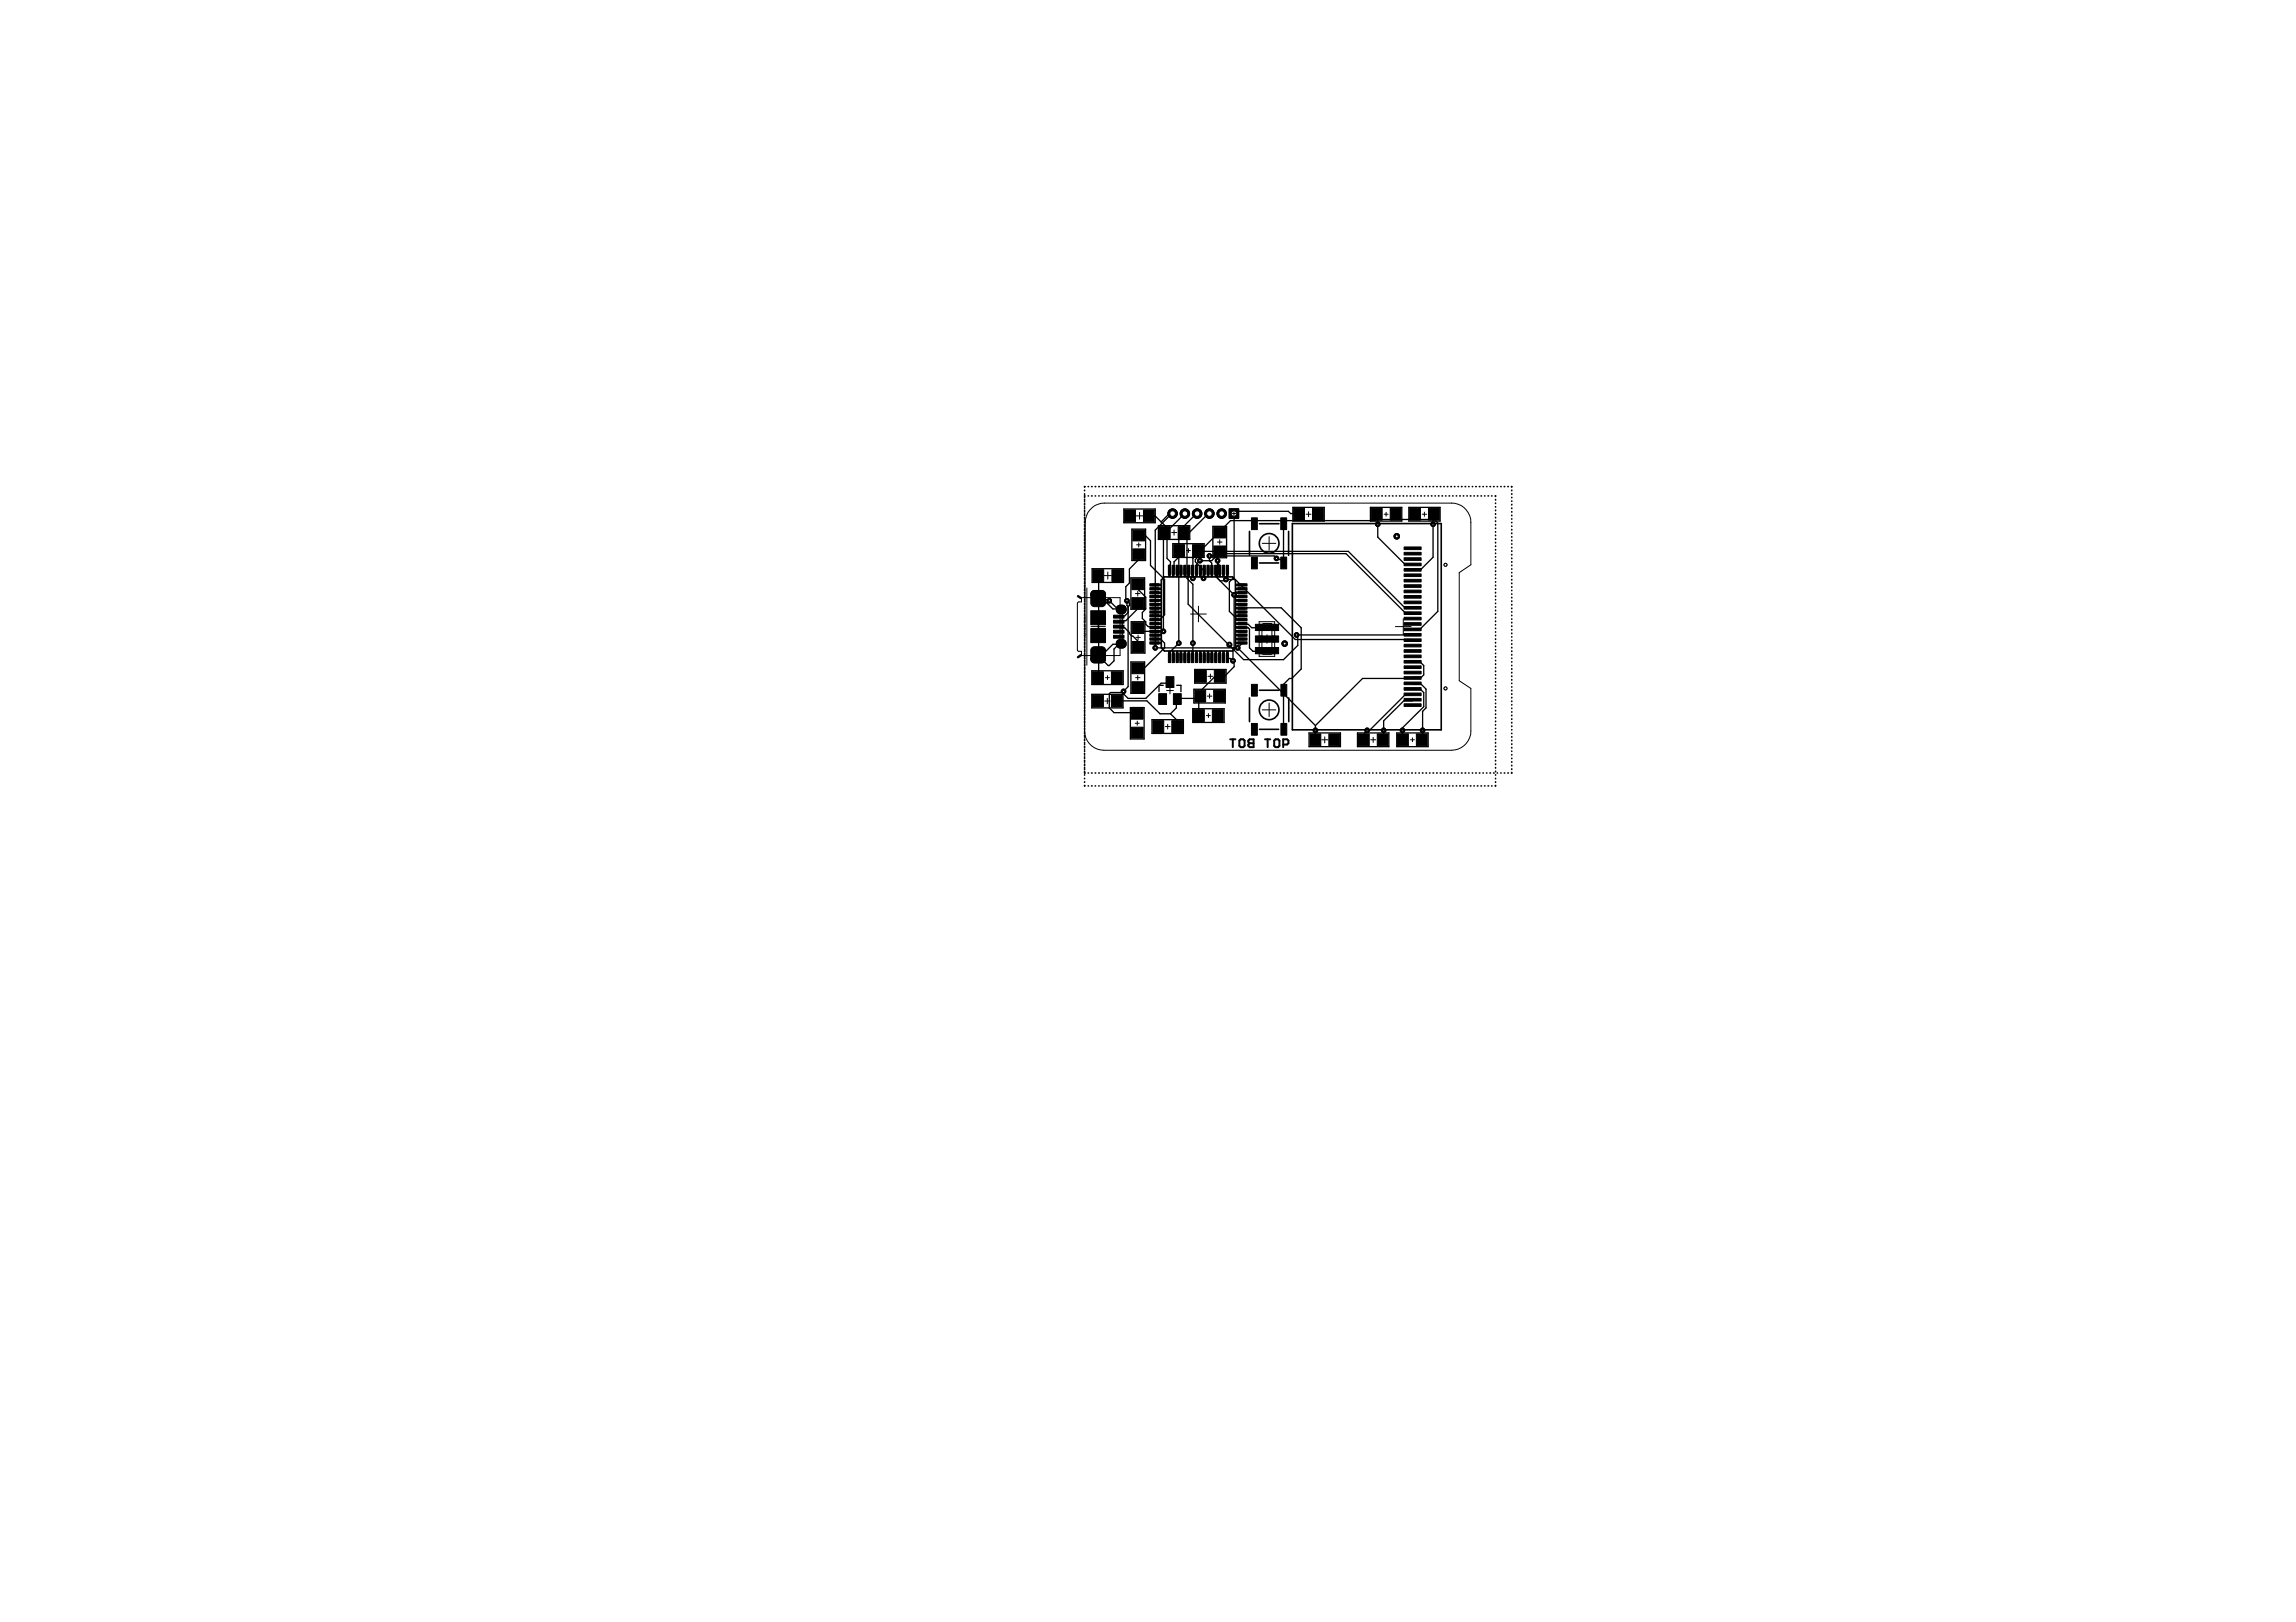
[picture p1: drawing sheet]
<svg xmlns="http://www.w3.org/2000/svg" width="297mm" height="210mm" viewBox="0 0 297 210" stroke-linecap="round" stroke-linejoin="round" font-family="sans-serif">
<defs><g id="words">
<text font-size=".3" x="140.5" y="82.6" transform="rotate(-90 140.5 82.6)">PCB FRONT EDGE</text>
</g></defs>
<path d="M159.2 95.7h.6M159.5 95.7v1M160.5 95.7h.3l.2 .1v.7l-.2 .2h-.3l-.2-.2v-.7zM161.5 95.8l.2-.1h.5v1h-.5l-.2-.2v-.1l.2-.2-.2-.2zM161.7 96.2h.5" fill="none" stroke="#000" stroke-width=".25"/>
<g fill="#000" stroke="#000" stroke-width=".13">
<path d="M159 65.8h1.3v1.3h-1.3zM181.7 79.9h2.2v.3h-2.2zM181.7 79.2h2.2v.3h-2.2zM181.7 78.5h2.2v.3h-2.2zM181.7 77.8h2.2v.3h-2.2zM181.7 77.1h2.2v.3h-2.2zM181.7 76.4h2.2v.3h-2.2zM181.7 75.7h2.2v.3h-2.2zM181.7 75h2.2v.3h-2.2zM181.7 74.3h2.2v.3h-2.2zM181.7 73.6h2.2v.3h-2.2zM181.7 72.9h2.2v.3h-2.2z"/>
<path d="M181.7 72.2h2.2v.3h-2.2zM181.7 71.5h2.2v.3h-2.2zM181.7 70.8h2.2v.3h-2.2zM181.7 91.1h2.2v.3h-2.2zM181.7 90.4h2.2v.3h-2.2zM181.7 89.7h2.2v.3h-2.2zM181.7 89h2.2v.3h-2.2zM181.7 88.3h2.2v.3h-2.2zM181.7 87.6h2.2v.3h-2.2zM181.7 86.9h2.2v.3h-2.2zM181.7 86.2h2.2v.3h-2.2zM181.7 85.5h2.2v.3h-2.2z"/>
<path d="M181.7 84.8h2.2v.3h-2.2zM181.7 84.1h2.2v.3h-2.2zM181.7 83.4h2.2v.3h-2.2zM181.7 82.7h2.2v.3h-2.2zM181.7 82h2.2v.3h-2.2zM181.7 81.3h2.2v.3h-2.2zM181.7 80.6h2.2v.3h-2.2z"/>
</g>
<g fill="#000" stroke="#000" stroke-width=".13">
<path d="M141.4 76.5l1.1-.1a.51 .51 0 0 1 .5 .5 .51 .51 0 0 1-.5 .5h-.9a.52 .52 0 0 1-.5-.4 .52 .52 0 0 1 .3-.5z" fill-rule="evenodd"/>
<path d="M141.4 84.8h1.1a.51 .51 0 0 1 .5 .5 .51 .51 0 0 1-.5 .5h-.9a.52 .52 0 0 1-.5-.4 .52 .52 0 0 1 .3-.6z" fill-rule="evenodd"/>
<circle cx="145" cy="78.9" r=".63"/>
<circle cx="145" cy="83.3" r=".63"/>
</g>
<g fill="none" stroke="#000" stroke-width=".21">
<path d="M140.3 63.4v.1M140.3 63.9v.1M140.3 64.4h.1M140.3 64.8v.1M140.3 65.3h.1M140.3 65.7v.1M140.3 66.2v.1M140.3 66.7h.1M140.3 67.1v.1M140.3 67.6h.1M140.3 68.1h.1M140.3 68.5v.1"/>
<path d="M140.3 69h.1M140.3 69.4v.1M140.3 69.9v.1M140.3 70.4h.1M140.3 70.8v.1M140.3 71.3v.1M140.3 71.8h.1M140.3 72.2v.1M140.3 72.7h.1M140.3 73.2h.1M140.3 73.6v.1M140.3 74.1h.1"/>
<path d="M140.3 74.5v.1M140.3 75v.1M140.3 75.5h.1M140.3 75.9v.1M140.3 76.4h.1M140.3 76.9h.1M140.3 77.3v.1M140.3 77.8h.1M140.3 78.2v.1M140.3 78.7v.1M140.3 79.2h.1M140.3 79.6v.1"/>
<path d="M140.4 63h-.1M140.8 63h.1M141.2 63h.1M141.7 63h.1M142.2 63h.1M142.6 63h.1M143.1 63h.1M143.5 63h.1M144 63h.1M144.5 63h.1M144.9 63h.1M145.4 63h.1"/>
<path d="M145.8 63h.1M146.3 63h.1M146.7 63h.1M147.2 63h.1M147.7 63h.1M148.1 63h.1M148.6 63h.1M149.1 63h.1M149.5 63h.1M150 63h.1M150.4 63h.1M150.9 63h.1"/>
<path d="M151.4 63h.1M151.8 63h.1M152.3 63h.1M152.7 63h.1M153.2 63h.1M153.6 63h.1M154.1 63h.1M154.6 63h.1M155 63h.1M155.5 63h.1M156 63h.1M156.4 63h.1"/>
<path d="M156.9 63h.1M157.3 63h.1M157.8 63h.1M158.3 63h.1M158.7 63h.1M159.2 63h.1M159.6 63h.1M160.1 63h.1M160.6 63h.1M161 63h.1M161.5 63h.1M161.9 63h.1"/>
<path d="M162.4 63h.1M162.9 63h.1M163.3 63h.1M163.8 63h.1M164.2 63h.1M164.7 63h.1M165.2 63h.1M165.6 63h.1M166.1 63h.1M166.5 63h.1M167 63h.1M167.5 63h.1"/>
<path d="M167.9 63h.1M168.4 63h.1M168.8 63h.1M169.3 63h.1M169.8 63h.1M170.2 63h.1M170.7 63h.1M171.2 63h.1M171.6 63h.1M172.1 63h.1M172.5 63h.1M173 63h.1"/>
<path d="M173.4 63h.1M173.9 63h.1M174.4 63h.1M174.8 63h.1M175.3 63h.1M175.7 63h.1M176.2 63h.1M176.7 63h.1M177.1 63h.1M177.6 63h.1M178.1 63h.1M178.5 63h.1"/>
<path d="M179 63h.1M179.4 63h.1M179.9 63h.1M180.3 63h.1M180.8 63h.1M181.3 63h.1M181.7 63h.1M182.2 63h.1M182.6 63h.1M183.1 63h.1M183.6 63h.1M184 63h.1"/>
<path d="M184.5 63h.1M185 63h.1M185.4 63h.1M185.9 63h.1M186.3 63h.1M186.8 63h.1M187.2 63h.1M187.7 63h.1M188.2 63h.1M188.6 63h.1M189.1 63h.1M189.5 63h.1"/>
<path d="M190 63h.1M190.5 63h.1M190.9 63h.1M191.4 63h.1M191.9 63h.1M192.3 63h.1M192.8 63h.1M193.2 63h.1M193.7 63h.1M194.2 63h.1M194.6 63h.1M195.1 63h.1"/>
<path d="M195.5 63h.1M195.6 63.4v.1M195.6 63.9v.1M195.6 64.4h.1M195.6 64.8v.1M195.6 65.3h.1M195.6 65.7v.1M195.6 66.2v.1M195.6 66.7h.1M195.6 67.1v.1M195.6 67.6h.1M195.6 68.1h.1"/>
<path d="M195.6 68.5v.1M195.6 69h.1M195.6 69.4v.1M195.6 69.9v.1M195.6 70.4h.1M195.6 70.8v.1M195.6 71.3v.1M195.6 71.8h.1M195.6 72.2v.1M195.6 72.7h.1M195.6 73.2h.1M195.6 73.6v.1"/>
<path d="M195.6 74.1h.1M195.6 74.5v.1M195.6 75v.1M195.6 75.5h.1M195.6 75.9v.1M195.6 76.4h.1M195.6 76.9h.1M195.6 77.3v.1M195.6 77.8h.1M195.6 78.2v.1M195.6 78.7v.1M195.6 79.2h.1"/>
<path d="M195.6 79.6v.1M140.3 100h.1M140.3 80.1h.1M140.3 80.5v.1M140.3 81v.1M140.3 81.5h.1M140.3 81.9v.1M140.3 82.4h.1M140.3 82.9h.1M140.3 83.3v.1M140.3 83.8h.1M140.3 84.2v.1"/>
<path d="M140.3 84.7v.1M140.3 85.2h.1M140.3 85.6v.1M140.3 86.1h.1M140.3 86.6h.1M140.3 87v.1M140.3 87.5h.1M140.3 87.9v.1M140.3 88.4v.1M140.3 88.9h.1M140.3 89.3v.1M140.3 89.8v.1"/>
<path d="M140.3 90.3h.1M140.3 90.7v.1M140.3 91.2h.1M140.3 91.7h.1M140.3 92.1v.1M140.3 92.6h.1M140.3 93v.1M140.3 93.5v.1M140.3 94h.1M140.3 94.4v.1M140.3 94.9h.1M140.3 95.3v.1"/>
<path d="M140.3 95.8v.1M140.3 96.3h.1M140.3 96.7v.1M140.3 97.2h.1M140.3 97.7h.1M140.3 98.1v.1M140.3 98.6h.1M140.3 99v.1M140.3 99.5v.1M195.6 100h-.1M195.6 80.1h.1M195.6 80.5v.1"/>
<path d="M195.6 81v.1M195.6 81.5h.1M195.6 81.9v.1M195.6 82.4h.1M195.6 82.9h.1M195.6 83.3v.1M195.6 83.8h.1M195.6 84.2v.1M195.6 84.7v.1M195.6 85.2h.1M195.6 85.6v.1M195.6 86.1h.1"/>
<path d="M195.6 86.6h.1M195.6 87v.1M195.6 87.5h.1M195.6 87.9v.1M195.6 88.4v.1M195.6 88.9h.1M195.6 89.3v.1M195.6 89.8v.1M195.6 90.3h.1M195.6 90.7v.1M195.6 91.2h.1M195.6 91.7h.1"/>
<path d="M195.6 92.1v.1M195.6 92.6h.1M195.6 93v.1M195.6 93.5v.1M195.6 94h.1M195.6 94.4v.1M195.6 94.9h.1M195.6 95.3v.1M195.6 95.8v.1M195.6 96.3h.1M195.6 96.7v.1M195.6 97.2h.1"/>
<path d="M195.6 97.7h.1M195.6 98.1v.1M195.6 98.6h.1M195.6 99v.1M195.6 99.5v.1M140.8 100h.1M141.2 100h.1M141.7 100h.1M142.2 100h.1M142.6 100h.1M143.1 100h.1M143.5 100h.1"/>
<path d="M144 100h.1M144.5 100h.1M144.9 100h.1M145.4 100h.1M145.8 100h.1M146.3 100h.1M146.7 100h.1M147.2 100h.1M147.7 100h.1M148.1 100h.1M148.6 100h.1M149.1 100h.1"/>
<path d="M149.5 100h.1M150 100h.1M150.4 100h.1M150.9 100h.1M151.4 100h.1M151.8 100h.1M152.3 100h.1M152.7 100h.1M153.2 100h.1M153.6 100h.1M154.1 100h.1M154.6 100h.1"/>
<path d="M155 100h.1M155.5 100h.1M156 100h.1M156.4 100h.1M156.9 100h.1M157.3 100h.1M157.8 100h.1M158.3 100h.1M158.7 100h.1M159.2 100h.1M159.6 100h.1M160.1 100h.1"/>
<path d="M160.6 100h.1M161 100h.1M161.5 100h.1M161.9 100h.1M162.4 100h.1M162.9 100h.1M163.3 100h.1M163.8 100h.1M164.2 100h.1M164.7 100h.1M165.2 100h.1M165.6 100h.1"/>
<path d="M166.1 100h.1M166.5 100h.1M167 100h.1M167.5 100h.1M167.9 100h.1M168.4 100h.1M168.8 100h.1M169.3 100h.1M169.8 100h.1M170.2 100h.1M170.7 100h.1M171.2 100h.1"/>
<path d="M171.6 100h.1M172.1 100h.1M172.5 100h.1M173 100h.1M173.4 100h.1M173.9 100h.1M174.4 100h.1M174.8 100h.1M175.3 100h.1M175.7 100h.1M176.2 100h.1M176.7 100h.1"/>
<path d="M177.1 100h.1M177.6 100h.1M178.1 100h.1M178.5 100h.1M179 100h.1M179.4 100h.1M179.9 100h.1M180.3 100h.1M180.8 100h.1M181.3 100h.1M181.7 100h.1M182.2 100h.1"/>
<path d="M182.6 100h.1M183.1 100h.1M183.6 100h.1M184 100h.1M184.5 100h.1M185 100h.1M185.4 100h.1M185.9 100h.1M186.3 100h.1M186.8 100h.1M187.2 100h.1M187.7 100h.1"/>
<path d="M188.2 100h.1M188.6 100h.1M189.1 100h.1M189.5 100h.1M190 100h.1M190.5 100h.1M190.9 100h.1M191.4 100h.1M191.9 100h.1M192.3 100h.1M192.8 100h.1M193.2 100h.1"/>
<path d="M193.7 100h.1M194.2 100h.1M194.6 100h.1M195.1 100h.1"/>
</g>
<g fill="none" stroke="#000" stroke-width=".17">
<path d="M142.1 76.9l1.1 1.1M143.2 78l.8 .8h1l.2 .2v4.2l-.2 .2h-1l-1.9 1.9M143.5 77.7l-.3 .3M145.8 77.7v.7l.1 .1v10.4l-.5 .6M151.7 66.5h-.1l-2.1 2.1v15.2h10.6l10.1 10.1M153.3 66.5h.1M153.3 66.5l-2.8 2.7v12.5M154.3 74.8v-2.5l4.9-4.9h18.7l.2-.2h7.5l.4 .5v11.4l-2.3 2.3h-.9M154.9 66.5l-2.4 2.2v14.5M155.7 74.8v-1l-1.1-1.1v-.3l1.1-1h18.7l7.2 7.1h1.1l.1 .2M156.5 66.5h-.2l-2.7 2.7v5.6l.7 .8v7.6M156.5 71.9h.4l.3-.3h16.9l7.7 7.7h.9l.1 .1"/>
<path d="M157.5 72.6v2.2l2.2 2.2v6.8M158.6 75h1.2l7.8 7.8h15.1h.1M165.1 72.3l-.3-.4h-7.4l-.6 .7h-1.6M178.2 67.8v1.7l3.6 3.5h1M185.4 67.8v4.3l-1.5 1.5h-1.1v.1M159.5 83.8v1.7M170.2 93.9v.6M182.8 85.6l.9 .1 .5 .4v1.2l-.3 .4h-1.1l-.1 .1h-6.4l-6.1 6.1M182.8 89.2h.9l.5 .4v1.9l-2.8 2.7v.3M182.8 90.6l-.1 .1h-1.1l-2.6 2.6v1.2M182.8 89.9h-.1h-.9l-4.6 4.6h-.3M182.8 88.4v.2h1.1l.6 .6v2.4l-.5 .5v2.4"/>
<path d="M182.8 82.1l-15.1 .1"/>
</g>
<circle cx="159.6" cy="66.5" r=".36" fill="#fff" stroke="#000" stroke-width=".13"/>
<circle cx="158.1" cy="66.5" r=".61" fill="#000" stroke="#000" stroke-width=".13"/>
<circle cx="158.1" cy="66.5" r=".36" fill="#fff" stroke="#000" stroke-width=".13"/>
<circle cx="156.5" cy="66.5" r=".61" fill="#000" stroke="#000" stroke-width=".13"/>
<circle cx="156.5" cy="66.5" r=".36" fill="#fff" stroke="#000" stroke-width=".13"/>
<circle cx="154.9" cy="66.5" r=".61" fill="#000" stroke="#000" stroke-width=".13"/>
<circle cx="154.9" cy="66.5" r=".36" fill="#fff" stroke="#000" stroke-width=".13"/>
<circle cx="153.3" cy="66.5" r=".61" fill="#000" stroke="#000" stroke-width=".13"/>
<circle cx="153.3" cy="66.5" r=".36" fill="#fff" stroke="#000" stroke-width=".13"/>
<circle cx="151.7" cy="66.5" r=".61" fill="#000" stroke="#000" stroke-width=".13"/>
<circle cx="151.7" cy="66.5" r=".36" fill="#fff" stroke="#000" stroke-width=".13"/>
<circle cx="166.2" cy="83.3" r=".36" fill="#000" stroke="#000" stroke-width=".13"/>
<circle cx="166.2" cy="83.3" r=".19" fill="#fff" stroke="#000" stroke-width=".13"/>
<circle cx="180.7" cy="69.4" r=".36" fill="#000" stroke="#000" stroke-width=".13"/>
<circle cx="180.7" cy="69.4" r=".19" fill="#fff" stroke="#000" stroke-width=".13"/>
<circle cx="149.5" cy="83.8" r=".3" fill="#000" stroke="#000" stroke-width=".13"/>
<circle cx="149.5" cy="83.8" r=".15" fill="#fff" stroke="#000" stroke-width=".13"/>
<circle cx="160.1" cy="83.8" r=".3" fill="#000" stroke="#000" stroke-width=".13"/>
<circle cx="160.1" cy="83.8" r=".15" fill="#fff" stroke="#000" stroke-width=".13"/>
<circle cx="159.7" cy="77" r=".3" fill="#000" stroke="#000" stroke-width=".13"/>
<circle cx="159.7" cy="77" r=".15" fill="#fff" stroke="#000" stroke-width=".13"/>
<circle cx="170.2" cy="94.5" r=".3" fill="#000" stroke="#000" stroke-width=".13"/>
<circle cx="170.2" cy="94.5" r=".15" fill="#fff" stroke="#000" stroke-width=".13"/>
<circle cx="157.5" cy="72.6" r=".3" fill="#000" stroke="#000" stroke-width=".13"/>
<circle cx="157.5" cy="72.6" r=".15" fill="#fff" stroke="#000" stroke-width=".13"/>
<circle cx="159.5" cy="85.5" r=".3" fill="#000" stroke="#000" stroke-width=".13"/>
<circle cx="159.5" cy="85.5" r=".15" fill="#fff" stroke="#000" stroke-width=".13"/>
<circle cx="155.7" cy="74.8" r=".3" fill="#000" stroke="#000" stroke-width=".13"/>
<circle cx="155.7" cy="74.8" r=".15" fill="#fff" stroke="#000" stroke-width=".13"/>
<circle cx="156.5" cy="71.9" r=".3" fill="#000" stroke="#000" stroke-width=".13"/>
<circle cx="156.5" cy="71.9" r=".15" fill="#fff" stroke="#000" stroke-width=".13"/>
<circle cx="179" cy="94.5" r=".3" fill="#000" stroke="#000" stroke-width=".13"/>
<circle cx="179" cy="94.5" r=".15" fill="#fff" stroke="#000" stroke-width=".13"/>
<circle cx="181.4" cy="94.5" r=".3" fill="#000" stroke="#000" stroke-width=".13"/>
<circle cx="181.4" cy="94.5" r=".15" fill="#fff" stroke="#000" stroke-width=".13"/>
<circle cx="176.9" cy="94.5" r=".3" fill="#000" stroke="#000" stroke-width=".13"/>
<circle cx="176.9" cy="94.5" r=".15" fill="#fff" stroke="#000" stroke-width=".13"/>
<circle cx="184" cy="94.5" r=".3" fill="#000" stroke="#000" stroke-width=".13"/>
<circle cx="184" cy="94.5" r=".15" fill="#fff" stroke="#000" stroke-width=".13"/>
<circle cx="178.2" cy="67.8" r=".3" fill="#000" stroke="#000" stroke-width=".13"/>
<circle cx="178.2" cy="67.8" r=".15" fill="#fff" stroke="#000" stroke-width=".13"/>
<circle cx="185.4" cy="67.8" r=".3" fill="#000" stroke="#000" stroke-width=".13"/>
<circle cx="185.4" cy="67.8" r=".15" fill="#fff" stroke="#000" stroke-width=".13"/>
<circle cx="145.8" cy="77.7" r=".3" fill="#000" stroke="#000" stroke-width=".13"/>
<circle cx="145.8" cy="77.7" r=".15" fill="#fff" stroke="#000" stroke-width=".13"/>
<circle cx="145.4" cy="89.5" r=".3" fill="#000" stroke="#000" stroke-width=".13"/>
<circle cx="145.4" cy="89.5" r=".15" fill="#fff" stroke="#000" stroke-width=".13"/>
<circle cx="154.3" cy="74.8" r=".3" fill="#000" stroke="#000" stroke-width=".13"/>
<circle cx="154.3" cy="74.8" r=".15" fill="#fff" stroke="#000" stroke-width=".13"/>
<circle cx="167.7" cy="82.2" r=".3" fill="#000" stroke="#000" stroke-width=".13"/>
<circle cx="167.7" cy="82.2" r=".15" fill="#fff" stroke="#000" stroke-width=".13"/>
<circle cx="158.6" cy="75" r=".3" fill="#000" stroke="#000" stroke-width=".13"/>
<circle cx="158.6" cy="75" r=".15" fill="#fff" stroke="#000" stroke-width=".13"/>
<circle cx="154.3" cy="83.2" r=".3" fill="#000" stroke="#000" stroke-width=".13"/>
<circle cx="154.3" cy="83.2" r=".15" fill="#fff" stroke="#000" stroke-width=".13"/>
<circle cx="150.5" cy="81.7" r=".3" fill="#000" stroke="#000" stroke-width=".13"/>
<circle cx="150.5" cy="81.7" r=".15" fill="#fff" stroke="#000" stroke-width=".13"/>
<circle cx="152.5" cy="83.2" r=".3" fill="#000" stroke="#000" stroke-width=".13"/>
<circle cx="152.5" cy="83.2" r=".15" fill="#fff" stroke="#000" stroke-width=".13"/>
<circle cx="155.2" cy="72.6" r=".3" fill="#000" stroke="#000" stroke-width=".13"/>
<circle cx="155.2" cy="72.6" r=".15" fill="#fff" stroke="#000" stroke-width=".13"/>
<circle cx="165.1" cy="72.3" r=".3" fill="#000" stroke="#000" stroke-width=".13"/>
<circle cx="165.1" cy="72.3" r=".15" fill="#fff" stroke="#000" stroke-width=".13"/>
<circle cx="143.5" cy="77.7" r=".3" fill="#000" stroke="#000" stroke-width=".13"/>
<circle cx="143.5" cy="77.7" r=".15" fill="#fff" stroke="#000" stroke-width=".13"/>
<path d="M163.7 95.7h.6M164 95.7v1M165 95.7h.4l.1 .1v.7l-.1 .2h-.4l-.2-.2v-.7zM166 96.4h.5l.2-.2v-.4l-.2-.1h-.5v1" fill="none" stroke="#000" stroke-width=".25"/>
<g fill="#000" stroke="#000" stroke-width=".13">
<path d="M141.1 79h1.9v1.9h-1.9zM141.4 73.7h1.4v1.5h-1.4zM143.8 73.7h1.4v1.5h-1.4zM144.1 79.6h1.3v.4h-1.3zM145.5 66h1.4v1.5h-1.4zM146.4 77.3h1.6v1.4h-1.6zM146.4 74.9h1.6v1.4h-1.6zM146.6 71h1.5v1.4h-1.5zM146.6 68.6h1.5v1.4h-1.5zM147.9 66h1.4v1.5h-1.4zM148.8 75.5h1.1v.3h-1.1zM148.8 76.1h1.1v.2h-1.1z"/>
<path d="M148.8 76.6h1.1v.3h-1.1zM148.8 77h1.1v.3h-1.1zM148.8 77.6h1.1v.3h-1.1zM148.8 78.1h1.1v.3h-1.1zM148.8 78.5h1.1v.3h-1.1zM148.8 79.1h1.1v.3h-1.1zM148.8 79.5h1.1v.3h-1.1zM150 68.2h1.4v1.5h-1.4zM151.2 73.2h.2v1.1h-.2zM151.6 73.2h.3v1.1h-.3zM151.8 70.5h1.4v1.5h-1.4zM152.1 73.2h.3v1.1h-.3z"/>
<path d="M152.4 68.2h1.4v1.5h-1.4zM152.6 73.2h.3v1.1h-.3zM153.1 73.2h.3v1.1h-.3zM153.6 73.2h.3v1.1h-.3zM154.1 73.2h.3v1.1h-.3zM154.3 70.5h1.4v1.5h-1.4zM154.6 73.2h.3v1.1h-.3zM155.2 73.2h.2v1.1h-.2zM155.6 73.2h.3v1.1h-.3zM156.1 73.2h.3v1.1h-.3zM156.6 73.2h.3v1.1h-.3zM157 70.7h1.6v1.4h-1.6z"/>
<path d="M157 68.2h1.6v1.4h-1.6zM157.1 73.2h.3v1.1h-.3zM157.6 73.2h.3v1.1h-.3zM158.1 73.2h.3v1.1h-.3zM158.6 73.2h.3v1.1h-.3zM159 65.8h1.3v1.3h-1.3zM160.1 79.5h1.2v.3h-1.2zM160.1 79.1h1.2v.3h-1.2zM160.1 78.5h1.2v.3h-1.2zM160.1 78.1h1.2v.3h-1.2zM160.1 77.6h1.2v.3h-1.2zM160.1 77h1.2v.3h-1.2z"/>
<path d="M160.1 76.6h1.2v.3h-1.2zM160.1 76.1h1.2v.2h-1.2zM160.1 75.5h1.2v.3h-1.2zM161.9 67h.8v1.5h-.8zM161.9 72.1h.8v1.5h-.8zM165.7 67h.8v1.5h-.8zM165.7 72.1h.8v1.5h-.8zM167.4 65.8h1.4v1.5h-1.4zM169.8 65.8h1.4v1.5h-1.4zM177.4 65.8h1.4v1.5h-1.4zM179.9 65.8h1.4v1.5h-1.4zM182.4 65.8h1.4v1.5h-1.4z"/>
<path d="M184.8 65.8h1.4v1.5h-1.4zM141.1 81.3h1.9v1.9h-1.9zM141.4 86.9h1.3v1.6h-1.3zM141.4 90h1.3v1.5h-1.3zM143.8 86.9h1.4v1.6h-1.4zM143.8 90h1.4v1.5h-1.4zM144.1 80.9h1.3v.4h-1.3zM144.1 80.3h1.3v.3h-1.3zM144.1 81.6h1.3v.3h-1.3zM144.1 82.2h1.3v.4h-1.3zM146.4 94.1h1.5v1.4h-1.5zM146.4 91.7h1.5v1.4h-1.5z"/>
<path d="M146.4 85.8h1.6v1.4h-1.6zM146.4 88.2h1.6v1.4h-1.6zM146.5 83h1.5v1.4h-1.5zM146.5 80.6h1.5v1.4h-1.5zM148.8 80.1h1.1v.2h-1.1zM148.8 80.6h1.1v.3h-1.1zM148.8 81h1.1v.3h-1.1zM148.8 81.6h1.1v.3h-1.1zM148.8 82h1.1v.3h-1.1zM148.8 82.5h1.1v.3h-1.1zM148.8 83.1h1.1v.3h-1.1zM149.2 93.3h1.4v1.5h-1.4z"/>
<path d="M149.9 89.8h1v1.4h-1zM150.9 87.6h1v1.4h-1zM151.2 84.6h.2v1.1h-.2zM151.6 93.3h1.4v1.5h-1.4zM151.6 84.6h.3v1.1h-.3zM151.8 89.8h1v1.4h-1zM152.1 84.6h.3v1.1h-.3zM152.6 84.6h.3v1.1h-.3zM153.1 84.6h.3v1.1h-.3zM153.6 84.6h.3v1.1h-.3zM154.1 84.6h.3v1.1h-.3zM154.4 91.8h1.4v1.6h-1.4z"/>
<path d="M154.6 89.3h1.4v1.5h-1.4zM154.6 84.6h.3v1.1h-.3zM154.7 86.8h1.4v1.5h-1.4zM155.2 84.6h.2v1.1h-.2zM155.6 84.6h.3v1.1h-.3zM156.1 84.6h.3v1.1h-.3zM156.6 84.6h.3v1.1h-.3zM156.8 91.8h1.4v1.6h-1.4zM157 89.3h1.4v1.5h-1.4zM157.1 86.8h1.4v1.5h-1.4zM157.1 84.6h.3v1.1h-.3zM157.6 84.6h.3v1.1h-.3z"/>
<path d="M158.1 84.6h.3v1.1h-.3zM158.6 84.6h.3v1.1h-.3zM160.1 83.1h1.2v.3h-1.2zM160.1 82.5h1.2v.3h-1.2zM160.1 82h1.2v.3h-1.2zM160.1 81.6h1.2v.3h-1.2zM160.1 81h1.2v.3h-1.2zM160.1 80.6h1.2v.3h-1.2zM160.1 80.1h1.2v.2h-1.2zM161.9 88.6h.8v1.5h-.8zM161.9 93.6h.8v1.5h-.8zM162.4 80.8h3v.8h-3z"/>
<path d="M162.4 82.3h3v.8h-3zM162.4 83.8h3v.8h-3zM165.7 88.6h.8v1.5h-.8zM165.7 93.6h.8v1.5h-.8zM169.5 95h1.4v1.5h-1.4zM171.9 95h1.4v1.5h-1.4zM175.7 95h1.4v1.5h-1.4zM178.2 95h1.4v1.5h-1.4zM180.8 95h1.4v1.5h-1.4zM183.2 95h1.4v1.5h-1.4z"/>
</g>
<g fill="#000" stroke="#000" stroke-width=".13">
<path d="M141.2 76.7l.4-.3 1.2 .1 .2 .4v1.4l-.5 .2-1.1-.1-.3-.4z" fill-rule="evenodd"/>
<path d="M141.2 83.9l.4-.2 1.2 .1 .2 .4v1.3l-.5 .3-1.1-.1-.3-.4z" fill-rule="evenodd"/>
<circle cx="145" cy="78.9" r=".63"/>
<circle cx="145" cy="83.3" r=".63"/>
</g>
<g fill="none" stroke="#000" stroke-width=".21">
<path d="M140.3 64.6v.1M140.3 65.1v.1M140.3 65.6h.1M140.3 66v.1M140.3 66.5h.1M140.3 67h.1M140.3 67.4v.1M140.3 67.9h.1M140.3 68.3v.1M140.3 68.8v.1M140.3 69.3h.1M140.3 69.7v.1"/>
<path d="M140.3 70.2v.1M140.3 70.7h.1M140.3 71.1v.1M140.3 71.6h.1M140.3 72.1h.1M140.3 72.5v.1M140.3 73h.1M140.3 73.4v.1M140.3 73.9v.1M140.3 74.4h.1M140.3 74.8v.1M140.3 75.3h.1"/>
<path d="M140.3 75.7v.1M140.3 76.2v.1M140.3 76.7h.1M140.3 77.1v.1M140.3 77.6h.1M140.3 78.1h.1M140.3 78.5v.1M140.3 79h.1M140.3 79.4v.1M140.3 79.9v.1M140.4 64.2h-.1M140.8 64.2h.1"/>
<path d="M141.2 64.2h.1M141.7 64.2h.1M142.2 64.2h.1M142.6 64.2h.1M143.1 64.2h.1M143.5 64.2h.1M144 64.2h.1M144.4 64.2h.1M144.9 64.2h.1M145.4 64.2h.1M145.8 64.2h.1M146.3 64.2h.1"/>
<path d="M146.7 64.2h.1M147.2 64.2h.1M147.6 64.2h.1M148.1 64.2h.1M148.5 64.2h.1M149 64.2h.1M149.5 64.2h.1M149.9 64.2h.1M150.4 64.2h.1M150.9 64.2h.1M151.3 64.2h.1M151.8 64.2h.1"/>
<path d="M152.2 64.2h.1M152.7 64.2h.1M153.1 64.2h.1M153.6 64.2h.1M154.1 64.2h.1M154.5 64.2h.1M155 64.2h.1M155.4 64.2h.1M155.9 64.2h.1M156.3 64.2h.1M156.8 64.2h.1M157.2 64.2h.1"/>
<path d="M157.7 64.2h.1M158.2 64.2h.1M158.6 64.2h.1M159.1 64.2h.1M159.6 64.2h.1M160 64.2h.1M160.5 64.2h.1M160.9 64.2h.1M161.4 64.2h.1M161.8 64.2h.1M162.3 64.2h.1M162.8 64.2h.1"/>
<path d="M163.2 64.2h.1M163.7 64.2h.1M164.1 64.2h.1M164.6 64.2h.1M165 64.2h.1M165.5 64.2h.1M166 64.2h.1M166.4 64.2h.1M166.9 64.2h.1M167.3 64.2h.1M167.8 64.2h.1M168.3 64.2h.1"/>
<path d="M168.7 64.2h.1M169.2 64.2h.1M169.6 64.2h.1M170.1 64.2h.1M170.5 64.2h.1M171 64.2h.1M171.4 64.2h.1M171.9 64.2h.1M172.4 64.2h.1M172.8 64.2h.1M173.3 64.2h.1M173.7 64.2h.1"/>
<path d="M174.2 64.2h.1M174.7 64.2h.1M175.1 64.2h.1M175.6 64.2h.1M176 64.2h.1M176.5 64.2h.1M177 64.2h.1M177.4 64.2h.1M177.9 64.2h.1M178.3 64.2h.1M178.8 64.2h.1M179.2 64.2h.1"/>
<path d="M179.7 64.2h.1M180.1 64.2h.1M180.6 64.2h.1M181.1 64.2h.1M181.5 64.2h.1M182 64.2h.1M182.4 64.2h.1M182.9 64.2h.1M183.4 64.2h.1M183.8 64.2h.1M184.3 64.2h.1M184.7 64.2h.1"/>
<path d="M185.2 64.2h.1M185.7 64.2h.1M186.1 64.2h.1M186.6 64.2h.1M187 64.2h.1M187.5 64.2h.1M187.9 64.2h.1M188.4 64.2h.1M188.8 64.2h.1M189.3 64.2h.1M189.8 64.2h.1M190.2 64.2h.1"/>
<path d="M190.7 64.2h.1M191.1 64.2h.1M191.6 64.2h.1M192.1 64.2h.1M192.5 64.2h.1M193 64.2h.1M193.4 64.2h.1M193.5 64.6v.1M193.5 65.1v.1M193.5 65.6h.1M193.5 66v.1M193.5 66.5h.1"/>
<path d="M193.5 67h.1M193.5 67.4v.1M193.5 67.9h.1M193.5 68.3v.1M193.5 68.8v.1M193.5 69.3h.1M193.5 69.7v.1M193.5 70.2v.1M193.5 70.7h.1M193.5 71.1v.1M193.5 71.6h.1M193.5 72.1h.1"/>
<path d="M193.5 72.5v.1M193.5 73h.1M193.5 73.4v.1M193.5 73.9v.1M193.5 74.4h.1M193.5 74.8v.1M193.5 75.3h.1M193.5 75.7v.1M193.5 76.2v.1M193.5 76.7h.1M193.5 77.1v.1M193.5 77.6h.1"/>
<path d="M193.5 78.1h.1M193.5 78.5v.1M193.5 79h.1M193.5 79.4v.1M193.5 79.9v.1M140.3 80.4h.1M140.3 80.8v.1M140.3 81.3h.1M140.3 81.8h.1M140.3 82.2v.1M140.3 82.7h.1M140.3 83.1v.1"/>
<path d="M140.3 83.6v.1M140.3 84.1h.1M140.3 84.5v.1M140.3 85h.1M140.3 85.4v.1M140.3 85.9v.1M140.3 86.4h.1M140.3 86.8v.1M140.3 87.3v.1M140.3 87.8h.1M140.3 88.2v.1M140.3 88.7v.1"/>
<path d="M140.3 89.2h.1M140.3 89.6v.1M140.3 90.1h.1M140.3 90.6h.1M140.3 91v.1M140.3 91.5h.1M140.3 91.9v.1M140.3 92.4v.1M140.3 92.9h.1M140.3 93.3v.1M140.3 93.8h.1M140.3 94.3h.1"/>
<path d="M140.3 94.7v.1M140.3 95.2h.1M140.3 95.6v.1M140.3 96.1v.1M140.3 96.6h.1M140.3 97v.1M140.3 97.5h.1M140.3 97.9v.1M140.3 98.4v.1M140.3 98.9h.1M140.3 99.3v.1M140.3 99.8v.1"/>
<path d="M193.5 80.4h.1M193.5 80.8v.1M193.5 81.3h.1M193.5 81.8h.1M193.5 82.2v.1M193.5 82.7h.1M193.5 83.1v.1M193.5 83.6v.1M193.5 84.1h.1M193.5 84.5v.1M193.5 85h.1M193.5 85.4v.1"/>
<path d="M193.5 85.9v.1M193.5 86.4h.1M193.5 86.8v.1M193.5 87.3v.1M193.5 87.8h.1M193.5 88.2v.1M193.5 88.7v.1M193.5 89.2h.1M193.5 89.6v.1M193.5 90.1h.1M193.5 90.6h.1M193.5 91v.1"/>
<path d="M193.5 91.5h.1M193.5 91.9v.1M193.5 92.4v.1M193.5 92.9h.1M193.5 93.3v.1M193.5 93.8h.1M193.5 94.3h.1M193.5 94.7v.1M193.5 95.2h.1M193.5 95.6v.1M193.5 96.1v.1M193.5 96.6h.1"/>
<path d="M193.5 97v.1M193.5 97.5h.1M193.5 97.9v.1M193.5 98.4v.1M193.5 98.9h.1M193.5 99.3v.1M193.5 99.8v.1M140.3 101.6l.1 .1M140.3 100.3h.1M140.3 100.7v.1M140.3 101.2h.1M140.8 101.7h.1"/>
<path d="M141.2 101.7h.1M141.7 101.7h.1M142.2 101.7h.1M142.6 101.7h.1M143.1 101.7h.1M143.5 101.7h.1M144 101.7h.1M144.4 101.7h.1M144.9 101.7h.1M145.4 101.7h.1M145.8 101.7h.1M146.3 101.7h.1"/>
<path d="M146.7 101.7h.1M147.2 101.7h.1M147.6 101.7h.1M148.1 101.7h.1M148.5 101.7h.1M149 101.7h.1M149.5 101.7h.1M149.9 101.7h.1M150.4 101.7h.1M150.9 101.7h.1M151.3 101.7h.1M151.8 101.7h.1"/>
<path d="M152.2 101.7h.1M152.7 101.7h.1M153.1 101.7h.1M153.6 101.7h.1M154.1 101.7h.1M154.5 101.7h.1M155 101.7h.1M155.4 101.7h.1M155.9 101.7h.1M156.3 101.7h.1M156.8 101.7h.1M157.2 101.7h.1"/>
<path d="M157.7 101.7h.1M158.2 101.7h.1M158.6 101.7h.1M159.1 101.7h.1M159.6 101.7h.1M160 101.7h.1M160.5 101.7h.1M160.9 101.7h.1M161.4 101.7h.1M161.8 101.7h.1M162.3 101.7h.1M162.8 101.7h.1"/>
<path d="M163.2 101.7h.1M163.7 101.7h.1M164.1 101.7h.1M164.6 101.7h.1M165 101.7h.1M165.5 101.7h.1M166 101.7h.1M166.4 101.7h.1M166.9 101.7h.1M167.3 101.7h.1M167.8 101.7h.1M168.3 101.7h.1"/>
<path d="M168.7 101.7h.1M169.2 101.7h.1M169.6 101.7h.1M170.1 101.7h.1M170.5 101.7h.1M171 101.7h.1M171.4 101.7h.1M171.9 101.7h.1M172.4 101.7h.1M172.8 101.7h.1M173.3 101.7h.1M173.7 101.7h.1"/>
<path d="M174.2 101.7h.1M174.7 101.7h.1M175.1 101.7h.1M175.6 101.7h.1M176 101.7h.1M176.5 101.7h.1M177 101.7h.1M177.4 101.7h.1M177.9 101.7h.1M178.3 101.7h.1M178.8 101.7h.1M179.2 101.7h.1"/>
<path d="M179.7 101.7h.1M180.1 101.7h.1M180.6 101.7h.1M181.1 101.7h.1M181.5 101.7h.1M182 101.7h.1M182.4 101.7h.1M182.9 101.7h.1M183.4 101.7h.1M183.8 101.7h.1M184.3 101.7h.1M184.7 101.7h.1"/>
<path d="M185.2 101.7h.1M185.7 101.7h.1M186.1 101.7h.1M186.6 101.7h.1M187 101.7h.1M187.5 101.7h.1M187.9 101.7h.1M188.4 101.7h.1M188.8 101.7h.1M189.3 101.7h.1M189.8 101.7h.1M190.2 101.7h.1"/>
<path d="M190.7 101.7h.1M191.1 101.7h.1M191.6 101.7h.1M192.1 101.7h.1M192.5 101.7h.1M193 101.7h.1M193.5 101.6l-.1 .1M193.5 100.3h.1M193.5 100.7v.1M193.5 101.2h.1"/>
</g>
<g fill="none" stroke="#000" stroke-width=".17">
<path d="M142.1 74.5v3.1M142.1 77.6h1.3l1.2 1.2 .5 .1M142.1 77.6v7.1M147.2 75.6h.1v.8l.9 .9v1.5l-.4 .5v.7l.4 .5v.3l.3 .3h.8l.1 .1M147.2 78v.8l-1.6 1.5h-.7l-.2 .2M147.3 71.7v.7l-1.2 1.2v1.9l-.5 .4v1.7l.5 .4v.4l-.2 .1v.8l-.4 .4h-.6l-.2 .1M147.3 69.3v-.1h.8l.7 .8v3.2l1.9 1.8v4.6l-.6 .6h-.7M148.6 66.8h.9l.7 .7M150.2 67.5l.6 .6v.8h-.1l.3 .3v3.1l.4 .4v.3l-.1 .2v.5M151.7 66.5h-.4l-1.1 1M152.5 71.2l.2 .2v.5l-.8 .8v.9l-.1 .1M153.8 73.7l-.1 .1v4.4l7.2 7.2h5.2l1.8-1.9v-1l-.2-.2v-.1"/>
<path d="M154.3 73.7v1.1M155.2 72.6l-.4 .4v.7M155.8 73.7l-.1 .1v1M156.5 71.9v.7l.3 .3v.8M157.3 73.7l.1 .1v.9l.4 .5h.7l.1-.2M157.8 71.4l-.3 .2v1.3l.2 .1v.6l.1 .1M159.6 66.5h.1M159.6 66.5l.2-.3h6.9l.3 .3h1h.1M159.7 66.5v8.2l-.7 .6v3.8l1.1 1.1h.6M159.7 77h.1l.2 .1 .7 .1M160.7 78.7h5.1l2.5 2.5v5.4l-1.2 1.2h-.3l-.7 .8v5.8M165.1 72.3l.2 .1h.5"/>
<path d="M165.8 72.4l.3 .3v.2zM166.1 67.8v4.3l-.3 .3M178.1 66.5l.1 .1v1.2M185.5 66.5l-.1 .1v1.2M142.1 84.7l.5 .7-.5 .4v1.9h-.1M144.5 90.7h3.9l1.7 1.7h1.3M144.7 81.1l.2 .1h.6l.6 .7v.1l.3 .3h.2l.7 .8v.6h-.1M145.1 83.3l-.4 .1-.6 .6v1.5l-.6 .6h-.1l-1.4-1.3 .1-.1M145.2 89.6h-1.5l-.2 .2v1.8l.6 .6h2.8l.2 .2M145.4 89.5l-.2 .1M147.2 81.3l.4 .4h1.8M149.4 83.2h.1v.6"/>
<path d="M149.4 82.7l.8 .1 .5 .4v.6l-2.8 2.8h-.6l-.1-.1M150.5 81.7l-.4 .5h-.7M151.4 88.3l-.1 .1h-1.1l-2 2h-2.3l-.7-.8M151.4 92.4l1 .9-.1 .7M152.5 83.2l-1.2 1.3v.7M154.3 83.2v2M155.3 90.1l-.4 .3h-2.5l-.2 .1v1.1l-.8 .8M155.3 90.1l-.2 .1v2.4M158.8 85.2h.4l.5 .5v.6l-1.2 1.2h-.7l-.1 .2h-.6l-1.7 1.6v.6l-.1 .2M160.7 83.2l-.6 .6M160.7 80.7l.2 .1h.6l.4 .4h2M160.7 81.2h.8l.1 .2v2.4l.5 .5h1.7l.1-.1"/>
<path d="M170.2 94.5v1.2M176.9 94.5l-.3 .3v.9h-.2M179 94.5v1.2h-.1M181.4 94.5l.1 1.2M184 94.5v1.2h-.1"/>
</g>
<circle cx="159.6" cy="66.5" r=".36" fill="#fff" stroke="#000" stroke-width=".13"/>
<circle cx="158.1" cy="66.5" r=".61" fill="#000" stroke="#000" stroke-width=".13"/>
<circle cx="158.1" cy="66.5" r=".36" fill="#fff" stroke="#000" stroke-width=".13"/>
<circle cx="156.5" cy="66.5" r=".61" fill="#000" stroke="#000" stroke-width=".13"/>
<circle cx="156.5" cy="66.5" r=".36" fill="#fff" stroke="#000" stroke-width=".13"/>
<circle cx="154.9" cy="66.5" r=".61" fill="#000" stroke="#000" stroke-width=".13"/>
<circle cx="154.9" cy="66.5" r=".36" fill="#fff" stroke="#000" stroke-width=".13"/>
<circle cx="153.3" cy="66.5" r=".61" fill="#000" stroke="#000" stroke-width=".13"/>
<circle cx="153.3" cy="66.5" r=".36" fill="#fff" stroke="#000" stroke-width=".13"/>
<circle cx="151.7" cy="66.5" r=".61" fill="#000" stroke="#000" stroke-width=".13"/>
<circle cx="151.7" cy="66.5" r=".36" fill="#fff" stroke="#000" stroke-width=".13"/>
<circle cx="166.2" cy="83.3" r=".36" fill="#000" stroke="#000" stroke-width=".13"/>
<circle cx="166.2" cy="83.3" r=".19" fill="#fff" stroke="#000" stroke-width=".13"/>
<circle cx="180.7" cy="69.4" r=".36" fill="#000" stroke="#000" stroke-width=".13"/>
<circle cx="180.7" cy="69.4" r=".19" fill="#fff" stroke="#000" stroke-width=".13"/>
<circle cx="149.5" cy="83.8" r=".3" fill="#000" stroke="#000" stroke-width=".13"/>
<circle cx="149.5" cy="83.8" r=".15" fill="#fff" stroke="#000" stroke-width=".13"/>
<circle cx="160.1" cy="83.8" r=".3" fill="#000" stroke="#000" stroke-width=".13"/>
<circle cx="160.1" cy="83.8" r=".15" fill="#fff" stroke="#000" stroke-width=".13"/>
<circle cx="159.7" cy="77" r=".3" fill="#000" stroke="#000" stroke-width=".13"/>
<circle cx="159.7" cy="77" r=".15" fill="#fff" stroke="#000" stroke-width=".13"/>
<circle cx="170.2" cy="94.5" r=".3" fill="#000" stroke="#000" stroke-width=".13"/>
<circle cx="170.2" cy="94.5" r=".15" fill="#fff" stroke="#000" stroke-width=".13"/>
<circle cx="157.5" cy="72.6" r=".3" fill="#000" stroke="#000" stroke-width=".13"/>
<circle cx="157.5" cy="72.6" r=".15" fill="#fff" stroke="#000" stroke-width=".13"/>
<circle cx="159.5" cy="85.5" r=".3" fill="#000" stroke="#000" stroke-width=".13"/>
<circle cx="159.5" cy="85.5" r=".15" fill="#fff" stroke="#000" stroke-width=".13"/>
<circle cx="155.7" cy="74.8" r=".3" fill="#000" stroke="#000" stroke-width=".13"/>
<circle cx="155.7" cy="74.8" r=".15" fill="#fff" stroke="#000" stroke-width=".13"/>
<circle cx="156.5" cy="71.9" r=".3" fill="#000" stroke="#000" stroke-width=".13"/>
<circle cx="156.5" cy="71.9" r=".15" fill="#fff" stroke="#000" stroke-width=".13"/>
<circle cx="179" cy="94.5" r=".3" fill="#000" stroke="#000" stroke-width=".13"/>
<circle cx="179" cy="94.5" r=".15" fill="#fff" stroke="#000" stroke-width=".13"/>
<circle cx="181.4" cy="94.5" r=".3" fill="#000" stroke="#000" stroke-width=".13"/>
<circle cx="181.4" cy="94.5" r=".15" fill="#fff" stroke="#000" stroke-width=".13"/>
<circle cx="176.9" cy="94.5" r=".3" fill="#000" stroke="#000" stroke-width=".13"/>
<circle cx="176.9" cy="94.5" r=".15" fill="#fff" stroke="#000" stroke-width=".13"/>
<circle cx="184" cy="94.5" r=".3" fill="#000" stroke="#000" stroke-width=".13"/>
<circle cx="184" cy="94.5" r=".15" fill="#fff" stroke="#000" stroke-width=".13"/>
<circle cx="178.2" cy="67.8" r=".3" fill="#000" stroke="#000" stroke-width=".13"/>
<circle cx="178.2" cy="67.8" r=".15" fill="#fff" stroke="#000" stroke-width=".13"/>
<circle cx="185.4" cy="67.8" r=".3" fill="#000" stroke="#000" stroke-width=".13"/>
<circle cx="185.4" cy="67.8" r=".15" fill="#fff" stroke="#000" stroke-width=".13"/>
<circle cx="145.8" cy="77.7" r=".3" fill="#000" stroke="#000" stroke-width=".13"/>
<circle cx="145.8" cy="77.7" r=".15" fill="#fff" stroke="#000" stroke-width=".13"/>
<circle cx="145.4" cy="89.5" r=".3" fill="#000" stroke="#000" stroke-width=".13"/>
<circle cx="145.4" cy="89.5" r=".15" fill="#fff" stroke="#000" stroke-width=".13"/>
<circle cx="154.3" cy="74.8" r=".3" fill="#000" stroke="#000" stroke-width=".13"/>
<circle cx="154.3" cy="74.8" r=".15" fill="#fff" stroke="#000" stroke-width=".13"/>
<circle cx="167.7" cy="82.2" r=".3" fill="#000" stroke="#000" stroke-width=".13"/>
<circle cx="167.7" cy="82.2" r=".15" fill="#fff" stroke="#000" stroke-width=".13"/>
<circle cx="158.6" cy="75" r=".3" fill="#000" stroke="#000" stroke-width=".13"/>
<circle cx="158.6" cy="75" r=".15" fill="#fff" stroke="#000" stroke-width=".13"/>
<circle cx="154.3" cy="83.2" r=".3" fill="#000" stroke="#000" stroke-width=".13"/>
<circle cx="154.3" cy="83.2" r=".15" fill="#fff" stroke="#000" stroke-width=".13"/>
<circle cx="150.5" cy="81.7" r=".3" fill="#000" stroke="#000" stroke-width=".13"/>
<circle cx="150.5" cy="81.7" r=".15" fill="#fff" stroke="#000" stroke-width=".13"/>
<circle cx="152.5" cy="83.2" r=".3" fill="#000" stroke="#000" stroke-width=".13"/>
<circle cx="152.5" cy="83.2" r=".15" fill="#fff" stroke="#000" stroke-width=".13"/>
<circle cx="155.2" cy="72.6" r=".3" fill="#000" stroke="#000" stroke-width=".13"/>
<circle cx="155.2" cy="72.6" r=".15" fill="#fff" stroke="#000" stroke-width=".13"/>
<circle cx="165.1" cy="72.3" r=".3" fill="#000" stroke="#000" stroke-width=".13"/>
<circle cx="165.1" cy="72.3" r=".15" fill="#fff" stroke="#000" stroke-width=".13"/>
<circle cx="143.5" cy="77.7" r=".3" fill="#000" stroke="#000" stroke-width=".13"/>
<circle cx="143.5" cy="77.7" r=".15" fill="#fff" stroke="#000" stroke-width=".13"/>
<g fill="none" stroke="#000" stroke-width=".21">
<path d="M150.2 75.1l.4-.4h8.8l.4 .4v8.7l-.4 .4h-8.8l-.4-.4zM161.6 68.8v3.1M162.9 67.8h2.6M162.9 72.9h2.5M166.7 68.8v3.1M167.2 67.8h19.3v26.6h-19.3zM161.6 90.3v3.1M162.9 89.3h2.6M162.9 94.4h2.5M166.7 90.3v3.1"/>
<circle cx="164.2" cy="70.3" r="1.27"/>
<circle cx="164.2" cy="91.9" r="1.27"/>
</g>
<g fill="none" stroke="#000" stroke-width=".17">
<path d="M141.3 73.6h4.1v1.8h-4.1zM145.4 65.9h4.1v1.7h-4.1zM146.3 74.8h1.8v4h-1.8zM146.4 68.5h1.8v4h-1.8zM149.9 68h4v1.8h-4zM151.7 70.4h4.1v1.7h-4.1zM156.9 68.1h1.8v4.1h-1.8zM167.3 65.7h4v1.7h-4zM177.3 65.7h4.1v1.7h-4.1zM182.3 65.7h4v1.7h-4zM141.2 86.8h4.1v1.8h-4.1zM141.2 89.9h4.1v1.7h-4.1z"/>
<path d="M146.2 91.6h1.8v4h-1.8zM146.3 85.7h1.8v4h-1.8zM146.3 80.5h1.8v4h-1.8zM149 93.1h4.1v1.8h-4.1zM150.5 88.7h-.6v.8M152.2 88.7h.6v.8M154.3 91.7h4.1v1.8h-4.1zM154.5 89.2h4v1.8h-4zM154.6 86.6h4v1.8h-4zM169.4 94.8h4v1.8h-4zM175.6 94.8h4.1v1.8h-4.1zM180.7 94.8h4.1v1.8h-4.1z"/>
</g>
<circle cx="159" cy="83.4" r=".28" fill="none" stroke="#000" stroke-width=".25"/>
<g fill="#000" stroke="#000" stroke-width=".13">
<path d="M141.4 76.9h1.3v.4h-1.3zM145 78.5h.1v.7h-.1zM149.1 75.6h1.1v.2h-1.1zM149.1 76.1h1.1v.2h-1.1zM149.1 76.6h1.1v.2h-1.1zM149.1 77.1h1.1v.2h-1.1zM149.1 77.6h1.1v.2h-1.1zM149.1 78.1h1.1v.2h-1.1zM149.1 78.6h1.1v.2h-1.1zM149.1 79.1h1.1v.2h-1.1zM149.1 79.6h1.1v.2h-1.1zM151.2 73.5h.2v1.2h-.2z"/>
<path d="M151.7 73.5h.2v1.2h-.2zM152.2 73.5h.2v1.2h-.2zM152.7 73.5h.2v1.2h-.2zM153.2 73.5h.2v1.2h-.2zM153.7 73.5h.2v1.2h-.2zM154.2 73.5h.2v1.2h-.2zM154.7 73.5h.2v1.2h-.2zM155.2 73.5h.2v1.2h-.2zM155.7 73.5h.2v1.2h-.2zM156.2 73.5h.2v1.2h-.2zM156.7 73.5h.2v1.2h-.2zM157.2 73.5h.2v1.2h-.2z"/>
<path d="M157.7 73.5h.2v1.2h-.2zM158.2 73.5h.2v1.2h-.2zM158.7 73.5h.2v1.2h-.2zM159.9 79.6h1.1v.2h-1.1zM159.9 79.1h1.1v.2h-1.1zM159.9 78.6h1.1v.2h-1.1zM159.9 78.1h1.1v.2h-1.1zM159.9 77.6h1.1v.2h-1.1zM159.9 77.1h1.1v.2h-1.1zM159.9 76.6h1.1v.2h-1.1zM159.9 76.1h1.1v.2h-1.1zM159.9 75.6h1.1v.2h-1.1z"/>
<path d="M141.4 84.9h1.3v.4h-1.3zM145 83h.1v.7h-.1zM149.1 80.1h1.1v.2h-1.1zM149.1 80.6h1.1v.2h-1.1zM149.1 81.1h1.1v.2h-1.1zM149.1 81.6h1.1v.2h-1.1zM149.1 82.1h1.1v.2h-1.1zM149.1 82.6h1.1v.2h-1.1zM149.1 83.1h1.1v.2h-1.1zM151.2 84.3h.2v1.1h-.2zM151.7 84.3h.2v1.1h-.2zM152.2 84.3h.2v1.1h-.2z"/>
<path d="M152.7 84.3h.2v1.1h-.2zM153.2 84.3h.2v1.1h-.2zM153.7 84.3h.2v1.1h-.2zM154.2 84.3h.2v1.1h-.2zM154.7 84.3h.2v1.1h-.2zM155.2 84.3h.2v1.1h-.2zM155.7 84.3h.2v1.1h-.2zM156.2 84.3h.2v1.1h-.2zM156.7 84.3h.2v1.1h-.2zM157.2 84.3h.2v1.1h-.2zM157.7 84.3h.2v1.1h-.2zM158.2 84.3h.2v1.1h-.2z"/>
<path d="M158.7 84.3h.2v1.1h-.2zM159.9 83.1h1.1v.2h-1.1zM159.9 82.6h1.1v.2h-1.1zM159.9 82.1h1.1v.2h-1.1zM159.9 81.6h1.1v.2h-1.1zM159.9 81.1h1.1v.2h-1.1zM159.9 80.6h1.1v.2h-1.1zM159.9 80.1h1.1v.2h-1.1z"/>
</g>
<g fill="none" stroke="#000" stroke-width=".13">
<path d="M139.9 77.3h5v7.5h-5v-.5l-.5-.1v-6.1l.1-.2h.4zM140.6 76.1v10M141 66a2.33 2.33 0 0 1 1.9-.9h44.9a2.47 2.47 0 0 1 2.5 2.5v5.5l-1.5 1v14l1.5 1v5.5a2.51 2.51 0 0 1-2.5 2.5h-45a2.51 2.51 0 0 1-2.5-2.5l.1-27a2.68 2.68 0 0 1 .6-1.6zM142.9 74.5h.9M143.3 74v1M146.9 76.8h.6M147 66.8h.8M147 70.5h.6M147.2 76.5v.6M147.3 70.3v.5M147.4 66.3v.9M151.6 68.9h.6"/>
<path d="M151.9 68.6v.7M153.5 71.2h.5M153.8 71v.5M154 79.5h2.1M155 78.4v2.1M157.5 70.1h.6M157.8 69.8v.6M159.4 66.5h.5M159.6 66.2v.5M163.3 70.3h1.8M164.2 69.4v1.8M169 66.5h.6"/>
<path d="M169.3 66.2v.7M179.1 66.5h.5M179.3 66.3v.5M184 66.5h.6M184.3 66.3v.5M141.1 81.1h1.9M142.1 80.2v1.8M142.9 90.7h.7M143 87.7h.5M143.3 90.4v.7M143.3 87.4v.5M146.9 93.6h.5"/>
<path d="M146.9 87.7h.6M146.9 82.5h.6M147.1 93.3v.6M147.2 87.4v.6M147.2 82.2v.6M150.8 94h.6M150.9 89.4h.9M151.1 93.7v.6M151.4 88.9v.9M156.1 92.6h.5M156.2 90.1h.6M156.3 87.5h.6"/>
<path d="M156.3 92.4v.5M156.5 89.8v.6M156.6 87.2v.6M162.9 80.5h2v.5a.19 .19 0 0 0-.2 .1 .19 .19 0 0 0 .1 .3h.1v1.1a.2 .2 0 0 0-.2 .2 .2 .2 0 0 0 .2 .2v1.1l-.2 .2 .2 .2v.5h-2v-.5l.2-.1a.2 .2 0 0 0-.2-.3v-1.1a.2 .2 0 0 0 .2-.2 .2 .2 0 0 0-.2-.2v-1.1a.19 .19 0 0 0 .2-.2 .19 .19 0 0 0-.2-.2zM163 80.8h.2M163 81.6h.2M163 82.3h.3M163 83.1h.2M163 83.8h.2M163 84.6h.2M163.3 80.8l.1-.1 1.1 .1v3.9h-1.1l-.1-.1zM163.3 91.9h1.8"/>
<path d="M163.4 82.7h1M163.9 82.1v1.1M164.2 91v1.7M164.5 81.6h.4M164.6 80.8h.3M164.6 82.3h.3M164.6 83.1h.3M164.6 83.8h.3M164.6 84.6h.3M171 95.7h.8M171.4 95.4v.7M177.3 95.7h.7"/>
<path d="M177.7 95.4v.7M180.5 81.1h2.1M181.5 80.1v2M182.5 95.7h.5M182.7 95.5v.5"/>
<circle cx="187" cy="89.1" r=".19"/>
</g>
<path d="M139.5 77.2l.3 .2M139.8 84.8l-.3 .2" fill="none" stroke="#000" stroke-width=".32"/>
<circle cx="187" cy="89.1" r=".19" fill="#fff" stroke="#000" stroke-width=".13"/>
<circle cx="187" cy="73.1" r=".19" fill="none" stroke="#000" stroke-width=".13"/>
<circle cx="187" cy="73.1" r=".19" fill="#fff" stroke="#000" stroke-width=".13"/>
<use href="#words"/>
</svg>
